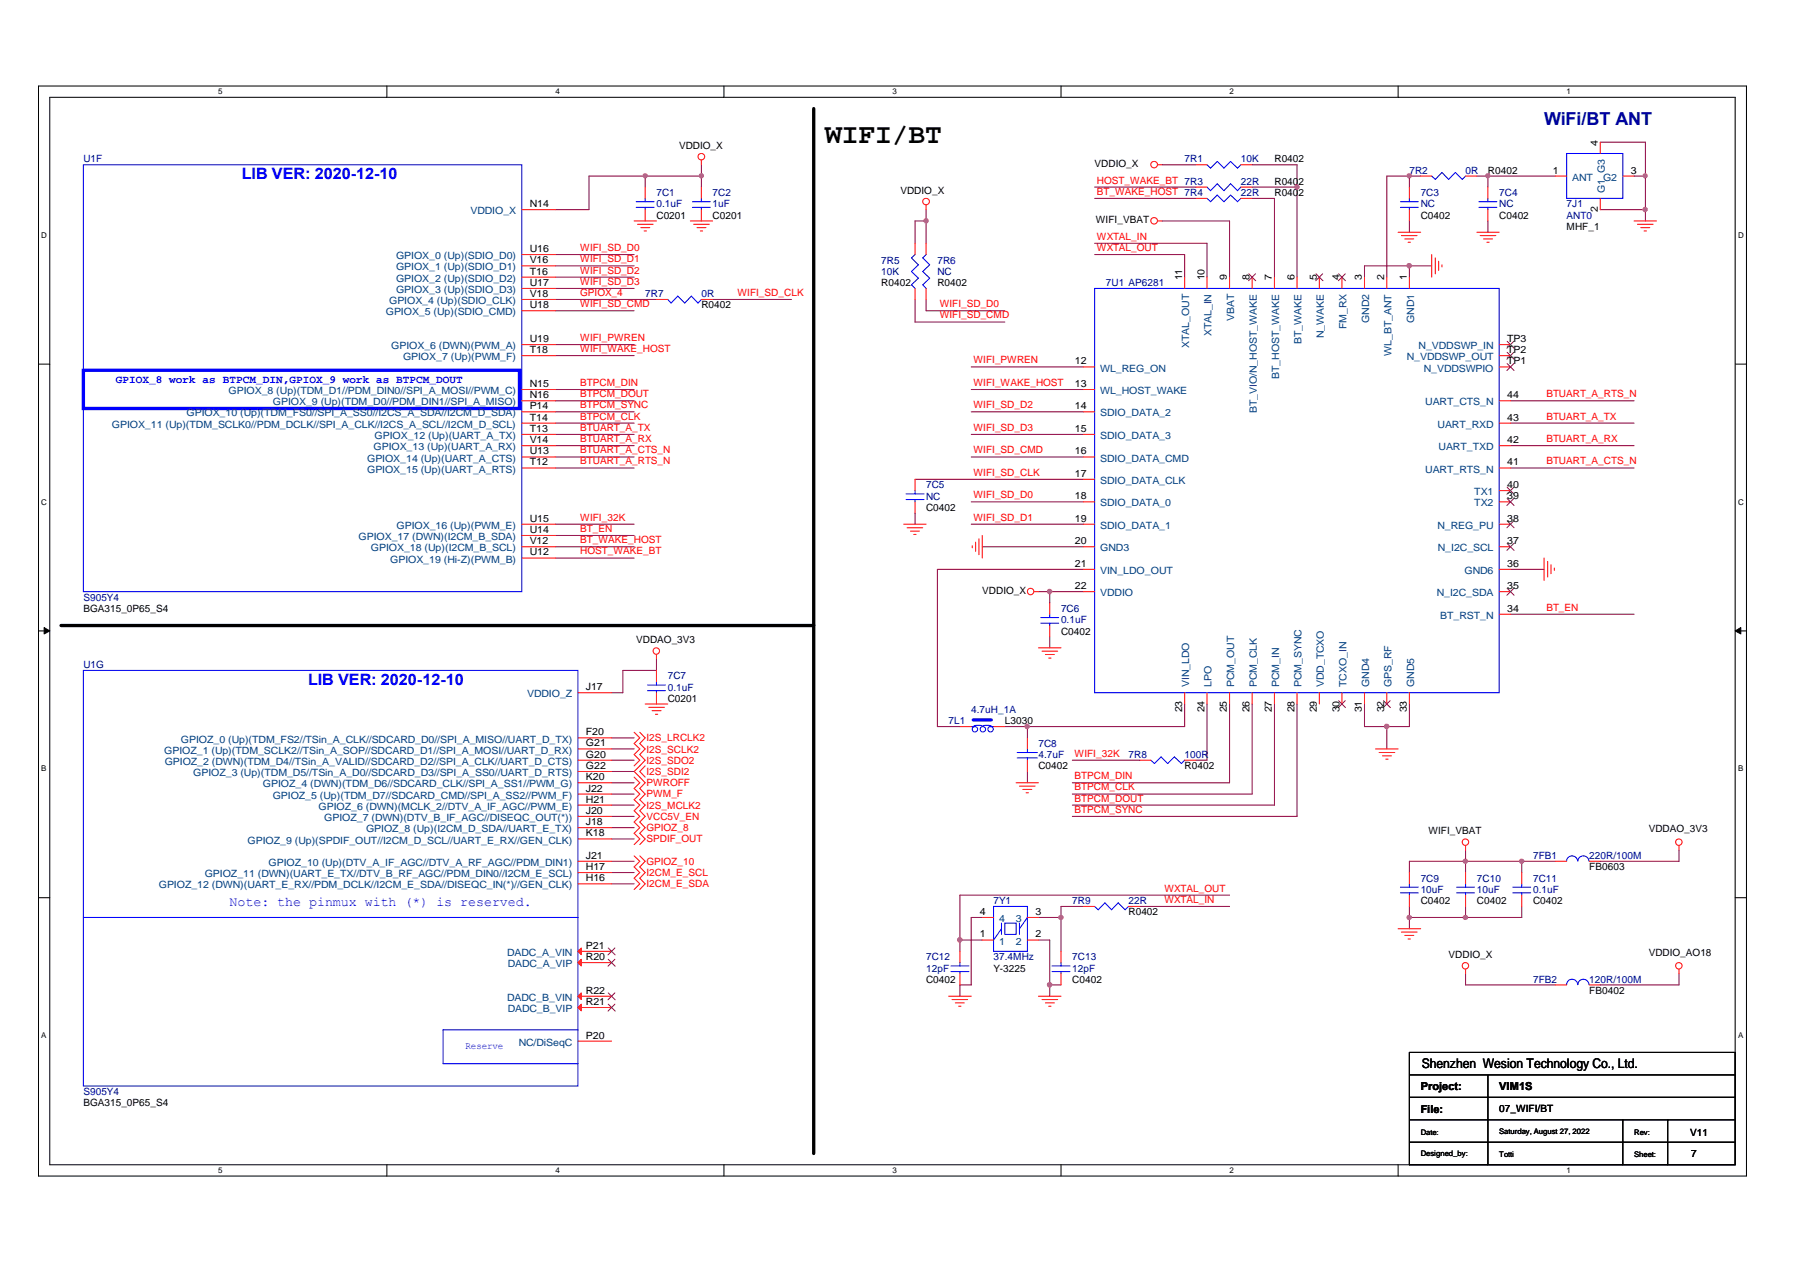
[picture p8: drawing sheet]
<svg xmlns="http://www.w3.org/2000/svg" width="297mm" height="210mm" viewBox="0 0 297 210" stroke-linecap="round" stroke-linejoin="round" font-family="sans-serif">
<defs><g id="words">
<text font-size="4.6" x="136.1" y="23.6">WIFI/BT</text>
<text font-size="3" fill="#000080" x="254.8" y="20.7">WiFi/BT ANT</text>
<g font-size="2.6" fill="#00f">
<text x="39.9" y="29.6">LIB VER: 2020-12-10</text>
<text x="50.8" y="113">LIB VER: 2020-12-10</text>
</g>
<text font-size="2.2" fill="#00f" x="37.9" y="149.5">Note: the pinmux with (*) is reserved.</text>
<text font-size="2.2" x="234.6" y="176.2">Shenzhen Wesion Technology Co., Ltd.</text>
<text font-size="1.8" fill="#00f" x="19.1" y="63.2">GPIOX_8 work as BTPCM_DIN,GPIOX_9 work as BTPCM_DOUT</text>
<g font-size="1.8">
<text x="234.4" y="179.8">Project:</text>
<text x="247.4" y="179.8">VIM1S</text>
<text x="234.4" y="183.7">File:</text>
</g>
<g font-size="1.7" fill="#000080">
<text x="13.8" y="26.8">U1F</text>
<text x="195.5" y="26.8">7R1</text>
<text x="204.8" y="26.8">10K</text>
<text x="232.6" y="28.7">7R2</text>
<text x="241.9" y="28.7">0R</text>
<text x="108.3" y="32.4">7C1</text>
<text x="108.3" y="34.2">0.1uF</text>
<text x="117.6" y="32.4">7C2</text>
<text x="117.6" y="34.2">1uF</text>
<text x="204.8" y="32.4">22R</text>
<text x="204.8" y="30.5">22R</text>
<text x="234.4" y="32.4">7C3</text>
<text x="234.4" y="34.2">NC</text>
<text x="247.4" y="32.4">7C4</text>
<text x="247.4" y="34.2">NC</text>
<text x="258.5" y="34.2">7J1</text>
<text x="258.5" y="36.1">ANT0</text>
<text x="145.4" y="43.5">7R5</text>
<text x="145.4" y="45.4">10K</text>
<text x="154.7" y="43.5">7R6</text>
<text x="154.7" y="45.4">NC</text>
<text x="182.5" y="47.2">7U1 AP6281</text>
<text x="106.5" y="49.1">7R7</text>
<text x="115.7" y="49.1">0R</text>
<text x="152.8" y="80.6">7C5</text>
<text x="152.8" y="82.4">NC</text>
<text x="13.8" y="99.1">S905Y4</text>
<text x="175.1" y="101">7C6</text>
<text x="175.1" y="102.8">0.1uF</text>
<text x="13.8" y="110.3">U1G</text>
<text x="110.2" y="112.1">7C7</text>
<text x="110.2" y="114">0.1uF</text>
<text x="156.5" y="119.5">7L1</text>
<text x="160.3" y="117.7">4.7uH_1A</text>
<text x="171.4" y="123.2">7C8</text>
<text x="171.4" y="125.1">4.7uF</text>
<text x="186.2" y="125.1">7R8</text>
<text x="195.5" y="125.1">100R</text>
<text x="253" y="141.8">7FB1</text>
<text x="262.3" y="141.8">220R/100M</text>
<text x="164" y="149.2">7Y1</text>
<text x="177" y="149.2">7R9</text>
<text x="186.2" y="149.2">22R</text>
<text x="234.4" y="145.5">7C9</text>
<text x="234.4" y="147.3">10uF</text>
<text x="243.7" y="145.5">7C10</text>
<text x="243.7" y="147.3">10uF</text>
<text x="253" y="145.5">7C11</text>
<text x="253" y="147.3">0.1uF</text>
<text x="152.8" y="158.5">7C12</text>
<text x="152.8" y="160.3">12pF</text>
<text x="164" y="158.5">37.4MHz</text>
<text x="177" y="158.5">7C13</text>
<text x="177" y="160.3">12pF</text>
<text x="253" y="162.2">7FB2</text>
<text x="262.3" y="162.2">120R/100M</text>
<text x="13.8" y="180.7">S905Y4</text>
</g>
<g font-size="1.7">
<text x="112.1" y="24.6">VDDIO_X</text>
<text x="180.6" y="27.6">VDDIO_X</text>
<text x="210.3" y="26.8">R0402</text>
<text x="245.5" y="28.7">R0402</text>
<text x="256.2" y="28.6">1</text>
<text x="263.7" y="24" transform="rotate(-90 263.7 24)">4</text>
<text x="269.1" y="28.6">3</text>
<text x="87.4" y="34.2">N14</text>
<text x="148.6" y="32">VDDIO_X</text>
<text x="210.3" y="32.4">R0402</text>
<text x="210.3" y="30.5">R0402</text>
<text x="263.7" y="35" transform="rotate(-90 263.7 35)">2</text>
<text x="87.4" y="41.6">U16</text>
<text x="108.3" y="36.1">C0201</text>
<text x="117.6" y="36.1">C0201</text>
<text x="180.8" y="36.8">WIFI_VBAT</text>
<text x="234.4" y="36.1">C0402</text>
<text x="247.4" y="36.1">C0402</text>
<text x="258.5" y="37.9">MHF_1</text>
<text x="87.4" y="43.4">V16</text>
<text x="87.4" y="45.3">T16</text>
<text x="87.4" y="47.2">U17</text>
<text x="145.4" y="47.2">R0402</text>
<text x="154.7" y="47.2">R0402</text>
<text x="195.1" y="46.3" transform="rotate(-90 195.1 46.3)">11</text>
<text x="198.8" y="46.3" transform="rotate(-90 198.8 46.3)">10</text>
<text x="202.5" y="46.3" transform="rotate(-90 202.5 46.3)">9</text>
<text x="206.2" y="46.3" transform="rotate(-90 206.2 46.3)">8</text>
<text x="209.9" y="46.3" transform="rotate(-90 209.9 46.3)">7</text>
<text x="213.6" y="46.3" transform="rotate(-90 213.6 46.3)">6</text>
<text x="217.3" y="46.3" transform="rotate(-90 217.3 46.3)">5</text>
<text x="221" y="46.3" transform="rotate(-90 221 46.3)">4</text>
<text x="224.7" y="46.3" transform="rotate(-90 224.7 46.3)">3</text>
<text x="228.4" y="46.3" transform="rotate(-90 228.4 46.3)">2</text>
<text x="232.2" y="46.3" transform="rotate(-90 232.2 46.3)">1</text>
<text x="87.4" y="49">V18</text>
<text x="87.4" y="50.9">U18</text>
<text x="115.7" y="50.9">R0402</text>
<text x="87.4" y="56.4">U19</text>
<text x="87.4" y="58.3">T18</text>
<text x="248.7" y="58.3">TP2</text>
<text x="248.7" y="56.4">TP3</text>
<text x="87.4" y="63.9">N15</text>
<text x="87.4" y="65.7">N16</text>
<text x="177.4" y="63.9">13</text>
<text x="177.4" y="60.1">12</text>
<text x="248.7" y="65.7">44</text>
<text x="248.7" y="60.1">TP1</text>
<text x="87.4" y="67.5">P14</text>
<text x="87.4" y="69.4">T14</text>
<text x="87.4" y="71.3">T13</text>
<text x="177.4" y="67.5">14</text>
<text x="177.4" y="71.3">15</text>
<text x="248.7" y="69.4">43</text>
<text x="87.4" y="73.1">V14</text>
<text x="87.4" y="75">U13</text>
<text x="87.4" y="76.8">T12</text>
<text x="177.4" y="75">16</text>
<text x="248.7" y="73.1">42</text>
<text x="248.7" y="76.8">41</text>
<text x="177.4" y="82.4">18</text>
<text x="177.4" y="78.7">17</text>
<text x="248.7" y="82.4">39</text>
<text x="248.7" y="80.5">40</text>
<text x="87.4" y="86.1">U15</text>
<text x="87.4" y="87.9">U14</text>
<text x="87.4" y="89.8">V12</text>
<text x="152.8" y="84.3">C0402</text>
<text x="177.4" y="86.1">19</text>
<text x="177.4" y="89.8">20</text>
<text x="248.7" y="89.8">37</text>
<text x="248.7" y="86.1">38</text>
<text x="87.4" y="91.7">U12</text>
<text x="177.4" y="93.5">21</text>
<text x="248.7" y="93.5">36</text>
<text x="13.8" y="101">BGA315_0P65_S4</text>
<text x="162.1" y="98">VDDIO_X</text>
<text x="177.4" y="97.2">22</text>
<text x="248.7" y="97.2">35</text>
<text x="248.7" y="100.9">34</text>
<text x="105" y="106.2">VDDAO_3V3</text>
<text x="175.1" y="104.7">C0402</text>
<text x="96.7" y="113.9">J17</text>
<text x="110.2" y="115.8">C0201</text>
<text x="165.8" y="119.5">L3030</text>
<text x="195.1" y="117.6" transform="rotate(-90 195.1 117.6)">23</text>
<text x="198.8" y="117.6" transform="rotate(-90 198.8 117.6)">24</text>
<text x="202.5" y="117.6" transform="rotate(-90 202.5 117.6)">25</text>
<text x="206.2" y="117.6" transform="rotate(-90 206.2 117.6)">26</text>
<text x="209.9" y="117.6" transform="rotate(-90 209.9 117.6)">27</text>
<text x="213.6" y="117.6" transform="rotate(-90 213.6 117.6)">28</text>
<text x="217.3" y="117.6" transform="rotate(-90 217.3 117.6)">29</text>
<text x="221" y="117.6" transform="rotate(-90 221 117.6)">30</text>
<text x="224.7" y="117.6" transform="rotate(-90 224.7 117.6)">31</text>
<text x="228.4" y="117.6" transform="rotate(-90 228.4 117.6)">32</text>
<text x="232.2" y="117.6" transform="rotate(-90 232.2 117.6)">33</text>
<text x="96.7" y="121.3">F20</text>
<text x="96.7" y="123.2">G21</text>
<text x="96.7" y="125">G20</text>
<text x="96.7" y="126.9">G22</text>
<text x="96.7" y="128.7">K20</text>
<text x="96.7" y="130.6">J22</text>
<text x="171.4" y="126.9">C0402</text>
<text x="195.5" y="126.9">R0402</text>
<text x="96.7" y="132.4">H21</text>
<text x="96.7" y="134.3">J20</text>
<text x="96.7" y="136.2">J18</text>
<text x="235.7" y="137.7">WIFI_VBAT</text>
<text x="272.1" y="137.3">VDDAO_3V3</text>
<text x="96.7" y="138">K18</text>
<text x="96.7" y="141.7">J21</text>
<text x="96.7" y="143.6">H17</text>
<text x="262.3" y="143.6">FB0603</text>
<text x="96.7" y="145.4">H16</text>
<text x="234.4" y="149.2">C0402</text>
<text x="243.7" y="149.2">C0402</text>
<text x="253" y="149.2">C0402</text>
<text x="161.7" y="154.7">1</text>
<text x="161.7" y="151">4</text>
<text x="170.9" y="154.7">2</text>
<text x="170.9" y="151">3</text>
<text x="186.2" y="151.1">R0402</text>
<text x="96.7" y="156.6">P21</text>
<text x="96.7" y="158.4">R20</text>
<text x="164" y="160.3">Y-3225</text>
<text x="239.1" y="158.1">VDDIO_X</text>
<text x="272.1" y="157.7">VDDIO_AO18</text>
<text x="96.7" y="164">R22</text>
<text x="96.7" y="165.8">R21</text>
<text x="152.8" y="162.2">C0402</text>
<text x="177" y="162.2">C0402</text>
<text x="262.3" y="164">FB0402</text>
<text x="96.7" y="171.4">P20</text>
<text x="13.8" y="182.6">BGA315_0P65_S4</text>
<text x="247.4" y="183.5">07_WIFI/BT</text>
<text x="278.9" y="187.4">V11</text>
<text x="279.1" y="190.9">7</text>
</g>
<g font-size="1.7" fill="#004080">
<text x="259.5" y="29.8">ANT</text>
<text x="264.5" y="29.8">G2</text>
<text x="77.6" y="35.4">VDDIO_X</text>
<text x="264.8" y="31.8" transform="rotate(-90 264.8 31.8)">G1 G3</text>
<text x="65.4" y="42.8">GPIOX_0 (Up)(SDIO_D0)</text>
<text x="65.4" y="44.6">GPIOX_1 (Up)(SDIO_D1)</text>
<text x="65.4" y="46.5">GPIOX_2 (Up)(SDIO_D2)</text>
<text x="63.7" y="52">GPIOX_5 (Up)(SDIO_CMD)</text>
<text x="64.2" y="50.2">GPIOX_4 (Up)(SDIO_CLK)</text>
<text x="65.4" y="48.4">GPIOX_3 (Up)(SDIO_D3)</text>
<text x="203.7" y="53" transform="rotate(-90 203.7 53)">VBAT</text>
<text x="225.9" y="53.3" transform="rotate(-90 225.9 53.3)">GND2</text>
<text x="233.3" y="53.3" transform="rotate(-90 233.3 53.3)">GND1</text>
<text x="64.6" y="57.6">GPIOX_6 (DWN)(PWM_A)</text>
<text x="66.5" y="59.5">GPIOX_7 (Up)(PWM_F)</text>
<text x="196.3" y="57.5" transform="rotate(-90 196.3 57.5)">XTAL_OUT</text>
<text x="199.9" y="55.5" transform="rotate(-90 199.9 55.5)">XTAL_IN</text>
<text x="214.8" y="56.8" transform="rotate(-90 214.8 56.8)">BT_WAKE</text>
<text x="218.5" y="55.8" transform="rotate(-90 218.5 55.8)">N_WAKE</text>
<text x="222.2" y="54.4" transform="rotate(-90 222.2 54.4)">FM_RX</text>
<text x="229.6" y="58.7" transform="rotate(-90 229.6 58.7)">WL_BT_ANT</text>
<text x="232.2" y="59.5">N_VDDSWP_OUT</text>
<text x="234.1" y="57.6">N_VDDSWP_IN</text>
<text x="37.7" y="65">GPIOX_8 (Up)(TDM_D1//PDM_DIN0//SPI_A_MOSI//PWM_C)</text>
<text x="181.6" y="65">WL_HOST_WAKE</text>
<text x="181.6" y="61.3">WL_REG_ON</text>
<text x="211.1" y="62.5" transform="rotate(-90 211.1 62.5)">BT_HOST_WAKE</text>
<text x="234.9" y="61.3">N_VDDSWPIO</text>
<text x="18.5" y="70.6">GPIOX_11 (Up)(TDM_SCLK0//PDM_DCLK//SPI_A_CLK//I2CS_A_SCL//I2CM_D_SCL)</text>
<text x="30.8" y="68.7">GPIOX_10 (Up)(TDM_FS0//SPI_A_SS0//I2CS_A_SDA//I2CM_D_SDA)</text>
<text x="45" y="66.9">GPIOX_9 (Up)(TDM_D0//PDM_DIN1//SPI_A_MISO)</text>
<text x="181.6" y="68.7">SDIO_DATA_2</text>
<text x="207.4" y="68.2" transform="rotate(-90 207.4 68.2)">BT_VIO/N_HOST_WAKE</text>
<text x="235.2" y="66.9">UART_CTS_N</text>
<text x="237.2" y="70.6">UART_RXD</text>
<text x="60.6" y="76.2">GPIOX_14 (Up)(UART_A_CTS)</text>
<text x="60.6" y="78">GPIOX_15 (Up)(UART_A_RTS)</text>
<text x="61.6" y="74.3">GPIOX_13 (Up)(UART_A_RX)</text>
<text x="61.8" y="72.4">GPIOX_12 (Up)(UART_A_TX)</text>
<text x="181.6" y="76.2">SDIO_DATA_CMD</text>
<text x="181.6" y="72.4">SDIO_DATA_3</text>
<text x="235.2" y="78">UART_RTS_N</text>
<text x="237.4" y="74.3">UART_TXD</text>
<text x="181.6" y="83.6">SDIO_DATA_0</text>
<text x="181.6" y="79.9">SDIO_DATA_CLK</text>
<text x="243.3" y="83.6">TX2</text>
<text x="243.3" y="81.7">TX1</text>
<text x="59.2" y="89.1">GPIOX_17 (DWN)(I2CM_B_SDA)</text>
<text x="65.4" y="87.3">GPIOX_16 (Up)(PWM_E)</text>
<text x="181.6" y="87.3">SDIO_DATA_1</text>
<text x="237.2" y="87.3">N_REG_PU</text>
<text x="61.2" y="91">GPIOX_18 (Up)(I2CM_B_SCL)</text>
<text x="64.4" y="92.9">GPIOX_19 (Hi-Z)(PWM_B)</text>
<text x="181.6" y="91">GND3</text>
<text x="181.6" y="94.7">VIN_LDO_OUT</text>
<text x="237.3" y="91">N_I2C_SCL</text>
<text x="241.7" y="94.7">GND6</text>
<text x="181.6" y="98.4">VDDIO</text>
<text x="237.1" y="98.4">N_I2C_SDA</text>
<text x="237.7" y="102.1">BT_RST_N</text>
<text x="196.3" y="113.4" transform="rotate(-90 196.3 113.4)">VIN_LDO</text>
<text x="199.9" y="113.4" transform="rotate(-90 199.9 113.4)">LPO</text>
<text x="203.7" y="113.4" transform="rotate(-90 203.7 113.4)">PCM_OUT</text>
<text x="207.4" y="113.4" transform="rotate(-90 207.4 113.4)">PCM_CLK</text>
<text x="211.1" y="113.4" transform="rotate(-90 211.1 113.4)">PCM_IN</text>
<text x="214.8" y="113.4" transform="rotate(-90 214.8 113.4)">PCM_SYNC</text>
<text x="218.5" y="113.4" transform="rotate(-90 218.5 113.4)">VDD_TCXO</text>
<text x="222.2" y="113.4" transform="rotate(-90 222.2 113.4)">TCXO_IN</text>
<text x="225.9" y="113.4" transform="rotate(-90 225.9 113.4)">GND4</text>
<text x="229.6" y="113.4" transform="rotate(-90 229.6 113.4)">GPS_RF</text>
<text x="233.3" y="113.4" transform="rotate(-90 233.3 113.4)">GND5</text>
<text x="87" y="115.1">VDDIO_Z</text>
<text x="27.1" y="124.3">GPIOZ_1 (Up)(TDM_SCLK2//TSin_A_SOP//SDCARD_D1//SPI_A_MOSI//UART_D_RX)</text>
<text x="29.8" y="122.5">GPIOZ_0 (Up)(TDM_FS2//TSin_A_CLK//SDCARD_D0//SPI_A_MISO//UART_D_TX)</text>
<text x="27.2" y="126.2">GPIOZ_2 (DWN)(TDM_D4//TSin_A_VALID//SDCARD_D2//SPI_A_CLK//UART_D_CTS)</text>
<text x="31.9" y="128.1">GPIOZ_3 (Up)(TDM_D5//TSin_A_D0//SDCARD_D3//SPI_A_SS0//UART_D_RTS)</text>
<text x="43.4" y="129.9">GPIOZ_4 (DWN)(TDM_D6//SDCARD_CLK//SPI_A_SS1//PWM_G)</text>
<text x="45" y="131.8">GPIOZ_5 (Up)(TDM_D7//SDCARD_CMD//SPI_A_SS2//PWM_F)</text>
<text x="52.6" y="133.6">GPIOZ_6 (DWN)(MCLK_2//DTV_A_IF_AGC//PWM_E)</text>
<text x="53.5" y="135.5">GPIOZ_7 (DWN)(DTV_B_IF_AGC//DISEQC_OUT(*))</text>
<text x="60.4" y="137.3">GPIOZ_8 (Up)(I2CM_D_SDA//UART_E_TX)</text>
<text x="40.9" y="139.2">GPIOZ_9 (Up)(SPDIF_OUT//I2CM_D_SCL//UART_E_RX//GEN_CLK)</text>
<text x="44.3" y="142.9">GPIOZ_10 (Up)(DTV_A_IF_AGC//DTV_A_RF_AGC//PDM_DIN1)</text>
<text x="26.2" y="146.6">GPIOZ_12 (DWN)(UART_E_RX//PDM_DCLK//I2CM_E_SDA//DISEQC_IN(*)//GEN_CLK)</text>
<text x="33.8" y="144.8">GPIOZ_11 (DWN)(UART_E_TX//DTV_B_RF_AGC//PDM_DIN0//I2CM_E_SCL)</text>
<text x="164.9" y="155.9">1</text>
<text x="164.9" y="152.2">4</text>
<text x="167.6" y="155.9">2</text>
<text x="167.6" y="152.2">3</text>
<text x="83.7" y="157.7">DADC_A_VIN</text>
<text x="83.8" y="159.6">DADC_A_VIP</text>
<text x="83.7" y="165.2">DADC_B_VIN</text>
<text x="83.8" y="167">DADC_B_VIP</text>
<text x="85.6" y="172.6">NC/DiSeqC</text>
</g>
<g font-size="1.7" fill="#f00">
<text x="181" y="32.1">BT_WAKE_HOST 7R4</text>
<text x="181" y="30.3">HOST_WAKE_BT 7R3</text>
<text x="95.8" y="41.4">WIFI_SD_D0</text>
<text x="181" y="41.4">WXTAL_OUT</text>
<text x="181" y="39.6">WXTAL_IN</text>
<text x="95.8" y="43.3">WIFI_SD_D1</text>
<text x="95.8" y="45.1">WIFI_SD_D2</text>
<text x="95.8" y="47">WIFI_SD_D3</text>
<text x="95.8" y="48.8">GPIOX_4</text>
<text x="95.8" y="50.7">WIFI_SD_CMD</text>
<text x="121.7" y="48.8">WIFI_SD_CLK</text>
<text x="155.1" y="50.7">WIFI_SD_D0</text>
<text x="155.1" y="52.5">WIFI_SD_CMD</text>
<text x="95.8" y="58.1">WIFI_WAKE_HOST</text>
<text x="95.8" y="56.3">WIFI_PWREN</text>
<text x="160.7" y="60">WIFI_PWREN</text>
<text x="95.8" y="63.7">BTPCM_DIN</text>
<text x="95.8" y="65.5">BTPCM_DOUT</text>
<text x="160.7" y="63.7">WIFI_WAKE_HOST</text>
<text x="255.2" y="65.5">BTUART_A_RTS_N</text>
<text x="95.8" y="71.1">BTUART_A_TX</text>
<text x="95.8" y="67.4">BTPCM_SYNC</text>
<text x="95.8" y="69.2">BTPCM_CLK</text>
<text x="160.7" y="67.4">WIFI_SD_D2</text>
<text x="160.7" y="71.1">WIFI_SD_D3</text>
<text x="255.2" y="69.2">BTUART_A_TX</text>
<text x="95.8" y="74.8">BTUART_A_CTS_N</text>
<text x="95.8" y="76.6">BTUART_A_RTS_N</text>
<text x="95.8" y="73">BTUART_A_RX</text>
<text x="160.7" y="74.8">WIFI_SD_CMD</text>
<text x="255.2" y="73">BTUART_A_RX</text>
<text x="255.2" y="76.6">BTUART_A_CTS_N</text>
<text x="160.7" y="78.5">WIFI_SD_CLK</text>
<text x="160.7" y="82.2">WIFI_SD_D0</text>
<text x="95.8" y="85.9">WIFI_32K</text>
<text x="95.8" y="87.8">BT_EN</text>
<text x="95.8" y="89.6">BT_WAKE_HOST</text>
<text x="160.7" y="85.9">WIFI_SD_D1</text>
<text x="95.8" y="91.5">HOST_WAKE_BT</text>
<text x="255.2" y="100.8">BT_EN</text>
<text x="106.7" y="122.3">I2S_LRCLK2</text>
<text x="106.7" y="124.2">I2S_SCLK2</text>
<text x="106.7" y="126">I2S_SDO2</text>
<text x="177.3" y="124.9">WIFI_32K</text>
<text x="106.7" y="127.9">I2S_SDI2</text>
<text x="106.7" y="131.6">PWM_F</text>
<text x="106.7" y="129.7">PWROFF</text>
<text x="177.3" y="128.6">BTPCM_DIN</text>
<text x="177.3" y="130.4">BTPCM_CLK</text>
<text x="106.7" y="133.4">I2S_MCLK2</text>
<text x="106.7" y="135.3">VCC5V_EN</text>
<text x="106.7" y="137.1">GPIOZ_8</text>
<text x="177.3" y="132.3">BTPCM_DOUT</text>
<text x="177.3" y="134.1">BTPCM_SYNC</text>
<text x="106.7" y="139">SPDIF_OUT</text>
<text x="106.7" y="142.7">GPIOZ_10</text>
<text x="106.7" y="144.5">I2CM_E_SCL</text>
<text x="106.7" y="146.4">I2CM_E_SDA</text>
<text x="192.2" y="147.1">WXTAL_OUT</text>
<text x="192.2" y="149">WXTAL_IN</text>
</g>
<text font-size="1.7" fill="#00f" x="76.8" y="173.1">Reserve</text>
<g font-size="1.3">
<text x="36" y="15.6">5</text>
<text x="91.7" y="15.6">4</text>
<text x="147.3" y="15.6">3</text>
<text x="202.9" y="15.6">2</text>
<text x="258.5" y="15.6">1</text>
<text x="6.8" y="39.3">D</text>
<text x="286.8" y="39.3">D</text>
<text x="6.8" y="83.3">C</text>
<text x="286.8" y="83.3">C</text>
<text x="6.8" y="127.3">B</text>
<text x="286.8" y="127.3">B</text>
<text x="6.8" y="171.3">A</text>
<text x="286.8" y="171.3">A</text>
<text x="234.4" y="187.3">Date:</text>
<text x="234.4" y="190.8">Designed_by:</text>
<text x="247.4" y="187.1">Saturday, August 27, 2022</text>
<text x="247.4" y="191">Totti</text>
<text x="269.7" y="187.3">Rev:</text>
<text x="269.7" y="191">Sheet:</text>
<text x="36" y="193.6">5</text>
<text x="91.7" y="193.6">4</text>
<text x="147.3" y="193.6">3</text>
<text x="202.9" y="193.6">2</text>
<text x="258.5" y="193.6">1</text>
</g>
</g></defs>
<path d="M6.3 14.2h281.9v179.9h-281.9zM8.2 16.1h278.1v176.1h-278.1z" fill="none" stroke="#000" stroke-width=".17"/>
<g fill="#fff">
<path d="M36 14.4h.7v1.5h-.7z"/>
<path d="M36 192.4h.7v1.5h-.7z"/>
</g>
<path d="M63.8 14.2v1.9M63.8 192.2v1.9" fill="none" stroke="#000" stroke-width=".17"/>
<g fill="#fff">
<path d="M91.7 14.4h.7v1.5h-.7z"/>
<path d="M91.7 192.4h.7v1.5h-.7z"/>
</g>
<path d="M119.5 14.2v1.9M119.5 192.2v1.9" fill="none" stroke="#000" stroke-width=".17"/>
<g fill="#fff">
<path d="M147.3 14.4h.7v1.5h-.7z"/>
<path d="M147.3 192.4h.7v1.5h-.7z"/>
</g>
<path d="M175.1 14.2v1.9M175.1 192.2v1.9" fill="none" stroke="#000" stroke-width=".17"/>
<g fill="#fff">
<path d="M202.9 14.4h.7v1.5h-.7z"/>
<path d="M202.9 192.4h.7v1.5h-.7z"/>
</g>
<path d="M230.7 14.2v1.9M230.7 192.2v1.9" fill="none" stroke="#000" stroke-width=".17"/>
<g fill="#fff">
<path d="M258.5 14.4h.7v1.5h-.7z"/>
<path d="M258.5 192.4h.7v1.5h-.7z"/>
<path d="M6.8 38.1h.9v1.5h-.9z"/>
<path d="M286.8 38.1h.9v1.5h-.9z"/>
<path d="M6.8 82.1h.9v1.5h-.9z"/>
<path d="M286.8 82.1h.9v1.5h-.9z"/>
</g>
<path d="M6.3 60.1h1.9M286.3 60.1h1.9" fill="none" stroke="#000" stroke-width=".17"/>
<g fill="#fff">
<path d="M6.8 126.1h.9v1.5h-.9z"/>
<path d="M286.8 126.1h.9v1.5h-.9z"/>
</g>
<path d="M6.3 104.1h1.9M286.3 104.1h1.9" fill="none" stroke="#000" stroke-width=".17"/>
<g fill="#000" stroke="#000" stroke-width=".17">
<path d="M7.3 103.6l.9 .5-.9 .5z" fill-rule="evenodd"/>
<path d="M286.3 104.1l1-.5v1z" fill-rule="evenodd"/>
</g>
<g fill="#fff">
<path d="M6.8 170.2h.8v1.4h-.8z"/>
<path d="M286.8 170.2h.8v1.4h-.8z"/>
</g>
<path d="M6.3 148.1h1.9M286.3 148.1h1.9M232.6 173.7h53.7v18.5h-53.7zM232.6 177.4h53.7M245.5 177.4v14.8M232.6 188.5h53.7M232.6 184.8h53.7M232.6 181.1h53.7M267.8 184.8v7.4M275.2 184.8v7.4" fill="none" stroke="#000" stroke-width=".17"/>
<path d="M134.3 17.9v172.4M10.1 103.2h124.2" fill="none" stroke="#000" stroke-width=".55"/>
<g fill="none" stroke="#800040" stroke-width=".17">
<path d="M106.5 29.1v1.8M115.7 29.1h-18.5v5.5h-5.5M115.7 27.2v3.7M152.8 34.6v5.5M152.8 36.5h-1.8v3.6M180.6 32.7h16.8M180.6 30.9h16.8M191.8 36.5h11.1v9.2M191.8 27.2h5.6M206.6 32.7h3.7v13M206.6 30.9h7.4M206.6 27.2h7.4v18.5"/>
<path d="M232.6 29.1v1.8M232.6 36.5v1.8M234.4 29.1h-5.5v16.6M243.7 29.1h13M245.5 29.1v1.8M245.5 36.5v1.8M264.1 34.6h7.4M264.1 23.5h7.4v13M269.7 29.1h1.8M91.7 49.4h16.6M91.7 42h12.9M91.7 43.9h12.9"/>
<path d="M91.7 45.7h12.9M91.7 47.6h12.9M91.7 51.3h12.9M91.7 58.7h12.9M91.7 56.9h12.9M117.6 49.4h13M151 49.4v3.7h14.8M152.8 49.4v1.9h13M180.6 42h14.9v3.7M180.6 40.1h18.6v5.6M232.6 43.9v1.8M236.3 43.9h-11.1v1.8"/>
<path d="M91.7 71.7h12.9M91.7 75.4h12.9M91.7 77.2h12.9M91.7 73.5h12.9M91.7 64.3h12.9M91.7 66.1h12.9M91.7 68h12.9M91.7 69.8h12.9M151 79.1h27.8M160.3 71.7h18.5M160.3 75.4h18.5M160.3 64.3h18.5"/>
<path d="M160.3 68h18.5M160.3 60.6h18.5M249.3 77.2h20.4M249.3 73.5h20.4M249.3 66.1h20.4M249.3 69.8h20.4M91.7 86.5h12.9M91.7 88.4h12.9M91.7 90.2h12.9M91.7 92.1h12.9M151 84.7v1.8M160.3 86.5h18.5"/>
<path d="M160.3 82.8h18.5M162.1 90.2h16.7M171.4 97.6h7.4M173.2 97.6v1.9M178.8 94h-24.1v25.9h3.7M249.3 94h5.5M108.3 108.8v1.8h-5.5v3.7h-1.9M169.5 119.9v1.9M173.2 105v1.9M195.5 116.2v3.7h-29.7M199.2 116.2v9.2h-1.8M202.9 116.2v13h-25.9"/>
<path d="M206.6 116.2v14.8h-29.6M210.3 116.2v16.7h-33.3M214 116.2v18.5h-37M225.2 116.2v3.7h7.4v-3.7M228.9 119.9v3.7M249.3 101.4h20.4M100.9 125.4h3.7M100.9 132.9h3.7M100.9 127.3h3.7M100.9 123.6h3.7M100.9 121.8h3.7M100.9 131h3.7"/>
<path d="M100.9 138.4h3.7M100.9 134.7h3.7M100.9 136.6h3.7M100.9 129.2h3.7M169.5 127.3v1.9M177 125.4h11.1M100.9 142.1h3.7M100.9 144h3.7M100.9 145.9h3.7M158.4 155.1h3.7M162.1 151.4h-1.8v11.1h-1.9v1.9M171.4 151.4h3.7"/>
<path d="M171.4 155.1h1.8v9.3M178.8 149.6h-3.7v7.4M188.1 149.6h14.8M202.9 147.7h-44.5v9.3M232.6 149.6v3.7M241.9 140.3v3.7M241.9 149.6v1.8M251.1 142.1v1.9M251.1 149.6v1.8h-18.5M256.7 142.1h-24.1v1.9M277.1 140.3v1.8h-13M173.2 162.5h1.9"/>
<path d="M241.9 160.7v1.8h14.8M277.1 160.7v1.8h-13"/>
</g>
<g fill="#f0f" stroke="#f0f" stroke-width=".17">
<circle cx="115.7" cy="29" r=".34"/>
<circle cx="106.5" cy="29" r=".34"/>
<circle cx="241.8" cy="142.1" r=".36"/>
<circle cx="232.6" cy="151.4" r=".36"/>
<circle cx="251.1" cy="142.1" r=".36"/>
<circle cx="245.5" cy="29" r=".34"/>
<circle cx="241.8" cy="151.4" r=".36"/>
<circle cx="152.8" cy="36.4" r=".35"/>
<circle cx="271.5" cy="29" r=".34"/>
<circle cx="271.5" cy="34.6" r=".35"/>
<circle cx="175.1" cy="151.4" r=".36"/>
<circle cx="158.4" cy="155.1" r=".37"/>
<circle cx="173.2" cy="162.5" r=".37"/>
<circle cx="232.5" cy="43.8" r=".37"/>
<circle cx="232.6" cy="29" r=".36"/>
<circle cx="214" cy="30.9" r=".36"/>
<circle cx="173.2" cy="97.6" r=".37"/>
<circle cx="169.5" cy="119.9" r=".35"/>
<circle cx="228.8" cy="119.9" r=".37"/>
</g>
<g fill="none" stroke="#f00" stroke-width=".17">
<path d="M86.1 34.6h5.6M104.6 36.5h3.7M105.2 37h2.6M105.7 37.6h1.5M106.3 38.1h.4M106.5 30.9v1.8M106.5 34.6v1.9M113.9 36.5h3.7M114.5 37h2.6M115 37.6h1.5M115.6 38.1h.4M115.7 26.4v.8"/>
<path d="M115.7 30.9v1.8M115.7 34.6v1.9M152.8 33.8v.8M191.1 36.5h.7M191.1 27.2h.7M197.4 27.2h1.8M197.4 32.7h1.8M197.4 30.9h1.8M204.8 27.2h1.8M204.8 32.7h1.8M204.8 30.9h1.8M230.7 38.3h3.7"/>
<path d="M231.3 38.9h2.5M231.8 39.4h1.5M232.4 40h.3M232.6 30.9v1.8M232.6 34.6v1.9M234.4 29.1h1.9M241.9 29.1h1.8M243.7 38.3h3.7M244.3 38.9h2.5M244.8 39.4h1.5M245.4 40h.3M245.5 30.9v1.8"/>
<path d="M245.5 34.6v1.9M256.7 29.1h1.8M264.1 23.5v1.8M264.1 32.7v1.9M267.8 29.1h1.9M269.7 36.5h3.6M270.2 37h2.6M270.8 37.6h1.4M271.3 38.1h.4M86.1 49.4h5.6M86.1 42h5.6M86.1 43.9h5.6"/>
<path d="M86.1 45.7h5.6M86.1 47.6h5.6M86.1 51.3h5.6M86.1 56.9h5.6M86.1 58.7h5.6M108.3 49.4h1.9M115.7 49.4h1.9M151 40.1v1.9M151 47.6v1.8M152.8 40.1v1.9M152.8 47.6v1.8M195.5 45.7v1.9"/>
<path d="M199.2 45.7v1.9M202.9 45.7v1.9M206.6 45.7v1.9M210.3 45.7v1.9M214 45.7v1.9M217.7 45.7v1.9M221.4 45.7v1.9M225.2 45.7v1.9M228.9 45.7v1.9M232.6 45.7v1.9M236.3 42v3.7M236.9 42.6v2.6"/>
<path d="M237.4 43.1v1.5M238 43.7v.3M247.4 56.9h1.9M247.4 58.7h1.9M86.1 64.3h5.6M86.1 66.1h5.6M86.1 68h5.6M86.1 69.8h5.6M86.1 71.7h5.6M86.1 73.5h5.6M86.1 75.4h5.6M86.1 77.2h5.6"/>
<path d="M151 79.1v1.9M178.8 64.3h1.8M178.8 68h1.8M178.8 71.7h1.8M178.8 75.4h1.8M178.8 79.1h1.8M178.8 60.6h1.8M247.4 66.1h1.9M247.4 69.8h1.9M247.4 73.5h1.9M247.4 77.2h1.9M247.4 60.6h1.9"/>
<path d="M86.1 86.5h5.6M86.1 88.4h5.6M86.1 90.2h5.6M86.1 92.1h5.6M149.1 86.5h3.7M149.7 87.1h2.6M150.2 87.6h1.5M150.8 88.2h.4M151 82.8v1.9M160.4 90.1v.3M161 89.5v1.5M161.5 88.9v2.6"/>
<path d="M162.1 88.4v3.7M170.6 97.6h.8M173.2 99.5v1.9M178.8 97.6h1.8M178.8 86.5h1.8M178.8 90.2h1.8M178.8 82.8h1.8M178.8 94h1.8M247.4 97.6h1.9M247.4 86.5h1.9M247.4 90.2h1.9M247.4 82.8h1.9"/>
<path d="M247.4 94h1.9M247.4 81h1.9M254.8 92.1v3.7M255.4 92.6v2.6M255.9 93.2v1.5M256.5 93.7v.4M95.4 114.3h5.5M106.5 116.2h3.7M107.1 116.7h2.5M107.6 117.3h1.5M108.2 117.9h.3M108.3 108v.8"/>
<path d="M108.3 110.6v1.9M108.3 114.3v1.9M158.4 119.9h1.9M164 119.9h1.8M171.4 106.9h3.7M172 107.5h2.5M172.5 108h1.5M173.1 108.6h.3M173.2 103.2v1.8M195.5 114.3v1.9M199.2 114.3v1.9M202.9 114.3v1.9"/>
<path d="M206.6 114.3v1.9M210.3 114.3v1.9M214 114.3v1.9M217.7 114.3v1.9M221.4 114.3v1.9M225.2 114.3v1.9M228.9 114.3v1.9M232.6 114.3v1.9M247.4 101.4h1.9M95.4 129.2h5.5M95.4 123.6h5.5M95.4 125.4h5.5"/>
<path d="M95.4 121.8h5.5M95.4 127.3h5.5M95.4 131h5.5M95.4 138.4h5.5M95.4 132.9h5.5M95.4 134.7h5.5M95.4 136.6h5.5M104.6 120.8l1 1-1 .9 1 .9-1 .9 1 .9-1 1M104.6 128.2l1 1-1 .9 1 .9-1 1 1 .9-1 .9 1 .9-1 1 1 .9-1 .9 1 .9-1 1M105.6 120.8l.9 1-.9 .9 .9 .9-.9 .9 .9 .9-1.9 1.9 1.9 1.9-.9 .9 .9 .9-.9 1 .9 .9-.9 .9 .9 .9-.9 1 .9 .9-.9 .9 .9 .9-.9 1M106.5 126.4l-.9 .9 .9 .9M167.7 129.2h3.7"/>
<path d="M168.2 129.7h2.6M168.8 130.3h1.5M169.3 130.8h.4M169.5 121.8v1.8M169.5 125.4v1.9M188.1 125.4h1.8M195.5 125.4h1.9M227 123.6h3.7M227.6 124.2h2.6M228.1 124.7h1.5M228.7 125.3h.4M241.9 139.5v.8"/>
<path d="M277.1 139.5v.8M95.4 157h5.5M95.4 158.8h5.5M95.4 142.1h5.5M95.4 144h5.5M95.4 145.9h5.5M104.6 141.2l1 .9-1 1 1 .9-1 .9 1 1-1 .9M105.6 141.2l.9 .9-.9 1 .9 .9-.9 .9 .9 1-.9 .9M158.4 157v1.8M162.1 155.1h1.9M162.1 151.4h1.9M169.5 155.1h1.9"/>
<path d="M169.5 151.4h1.9M175.1 157v1.8M178.8 149.6h1.8M186.2 149.6h1.9M230.7 153.3h3.7M231.3 153.8h2.5M231.8 154.4h1.5M232.4 155h.3M232.6 144v1.9M232.6 147.7v1.9M241.9 144v1.9M241.9 147.7v1.9"/>
<path d="M241.9 159.9v.8M251.1 144v1.9M251.1 147.7v1.9M256.7 142.1h1.8M262.3 142.1h1.8M277.1 159.9v.8M95.4 164.4h5.5M95.4 166.3h5.5M95.4 171.8h5.5M156.5 164.4h3.8M157.1 164.9h2.6M157.6 165.5h1.5"/>
<path d="M158.2 166h.4M158.4 160.7v1.8M171.4 164.4h3.7M172 164.9h2.5M172.5 165.5h1.5M173.1 166h.3M175.1 160.7v1.8M256.7 162.5h1.8M262.3 162.5h1.8"/>
<circle cx="115.7" cy="25.9" r=".55"/>
<circle cx="152.8" cy="33.3" r=".55"/>
<circle cx="190.5" cy="27.2" r=".55"/>
<circle cx="190.5" cy="36.4" r=".55"/>
<circle cx="170.1" cy="97.6" r=".54"/>
<circle cx="108.3" cy="107.4" r=".54"/>
<circle cx="241.8" cy="139" r=".54"/>
<circle cx="277" cy="139" r=".54"/>
<circle cx="241.8" cy="159.4" r=".54"/>
<circle cx="277" cy="159.4" r=".54"/>
</g>
<g fill="none" stroke="#00f" stroke-width=".17">
<path d="M13.8 27.2h72.3v70.4h-72.3zM105 33.3h2.9M105 34.2h2.9M106.5 32.7v.6M106.5 34.2v.4M114.3 33.3h2.9M114.3 34.2h2.9M115.7 32.7v.6M115.7 34.2v.4M199.2 27.2l.6 .5 1.1-1.1 1.1 1.1 1.1-1.1 1.1 1.1 .6-.5M199.2 32.7l.6 .6 1.1-1.1 1.1 1.1 1.1-1.1 1.1 1.1 .6-.6M199.2 30.9l.6 .6 1.1-1.2 1.1 1.2 1.1-1.2 1.1 1.2 .6-.6"/>
<path d="M231.1 33.3h3M231.1 34.2h3M232.6 32.7v.6M232.6 34.2v.4M236.3 29.1l.6 .5 1.1-1.1 1.1 1.1 1.1-1.1 1.1 1.1 .6-.5M244.1 33.3h2.9M244.1 34.2h2.9M245.5 32.7v.6M245.5 34.2v.4M258.5 25.3h9.3v7.4h-9.3zM110.2 49.4l.5 .6 1.1-1.1 1.2 1.1 1.1-1.1 1.1 1.1 .5-.6M151 42l-.6 .6 1.2 1.1-1.2 1.1 1.2 1.1-1.2 1.1 .6 .6"/>
<path d="M152.8 42l-.5 .6 1.1 1.1-1.1 1.1 1.1 1.1-1.1 1.1 .5 .6M180.6 47.6h66.8v66.7h-66.8zM149.5 81.5h3M149.5 82.4h3M151 81v.5M151 82.4v.4M13.8 110.6h81.6v68.6h-81.6zM106.8 113h3M106.8 114h3M108.3 112.5v.5M108.3 114v.3M160.3 119.9h.5"/>
<path d="M160.7 119.8l.7-.1 .7 .1M162.2 119.8l.7-.1 .7 .1M163.4 119.9h.6M171.7 101.9h3M171.7 102.8h3M173.2 101.4v.5M173.2 102.8v.4M167.9 124.2h3.3M167.9 125.1h3.3M169.5 123.6v.6M169.5 125.1v.3M189.9 125.4l.6 .6 1.1-1.1 1.1 1.1 1.1-1.1 1.1 1.1 .6-.6"/>
<path d="M13.8 151.4h81.6M156.9 159.4h3M158.4 158.8v.6M164 149.6h5.5v7.4h-5.5zM165.3 152.3v1.9M165.3 153.3l-1.3 1.8M165.8 152.3h1.9v1.9h-1.9zM168.2 152.3v1.9M169.5 151.4l-1.3 1.9M173.6 159.4h3M175.1 158.8v.6M180.6 149.6l.6 .5 1.1-1.1 1.1 1.1 1.1-1.1 1.2 1.1 .5-.5"/>
<path d="M231.1 146.4h3M231.1 147.3h3M232.6 145.9v.5M232.6 147.3v.4M240.4 146.4h2.9M240.4 147.3h2.9M241.9 145.9v.5M241.9 147.3v.4M249.6 146.4h3M249.6 147.3h3M251.1 145.9v.5M251.1 147.3v.4"/>
<path d="M258.5 142.1a.91 .91 0 0 1 .9-.9 .91 .91 0 0 1 .9 .9M260.4 142.1a.91 .91 0 0 1 .9-.9 .91 .91 0 0 1 .9 .9M95.4 169.9h-22.3v5.6h22.3M156.9 160.3h3M158.4 160.3v.4M173.6 160.3h3M175.1 160.3v.4M258.5 162.5a.91 .91 0 0 1 .9-.9 .91 .91 0 0 1 .9 .9M260.4 162.5a.91 .91 0 0 1 .9-.9 .91 .91 0 0 1 .9 .9"/>
<circle cx="160.9" cy="120.3" r=".45"/>
<circle cx="162.2" cy="120.3" r=".45"/>
<circle cx="163.5" cy="120.3" r=".45"/>
</g>
<path d="M13.8 61.1h71.9v6.3h-71.9zM160.6 118.8h3" fill="none" stroke="#00f" stroke-width=".55"/>
<g fill="#f00" stroke="#f00" stroke-width=".17">
<path d="M95.4 157l.5-.6v1.1z" fill-rule="evenodd"/>
<path d="M95.4 158.8l.5-.5v1.1z" fill-rule="evenodd"/>
<path d="M95.4 164.4l.5-.6v1.1z" fill-rule="evenodd"/>
<path d="M95.4 166.3l.5-.6v1.1z" fill-rule="evenodd"/>
</g>
<g fill="none" stroke="#804000" stroke-width=".17">
<path d="M206.1 45.2l1.1 1.1M207.2 45.2l-1.2 1.1M217.2 45.2l1.1 1.1M218.3 45.2l-1.2 1.1M220.9 45.2l1.1 1.1M222 45.2l-1.1 1.1M248.7 58.1l1.2 1.2M248.7 56.3l1.2 1.2M249.8 58.1l-1.1 1.2M249.8 56.3l-1.1 1.2M248.7 60l1.2 1.1M249.8 60l-1.1 1.1"/>
<path d="M248.7 89.7l1.2 1.1M248.7 97.1l1.2 1.1M248.7 82.3l1.2 1.1M248.7 86l1.2 1.1M248.7 80.4l1.2 1.1M249.8 89.7l-1.1 1.1M249.8 97.1l-1.1 1.1M249.8 82.3l-1.1 1.1M249.8 86l-1.1 1.1M249.8 80.4l-1.1 1.1M220.9 115.6l1.1 1.2M222 115.6l-1.1 1.2"/>
<path d="M228.3 115.6l1.1 1.2M229.4 115.6l-1.1 1.2M100.4 156.4l1.1 1.2M100.4 158.3l1.1 1.1M101.5 156.4l-1.2 1.2M101.5 158.3l-1.2 1.1M100.4 163.8l1.1 1.2M100.4 165.7l1.1 1.1M101.5 163.8l-1.2 1.2M101.5 165.7l-1.2 1.1"/>
</g>
<use href="#words"/>
</svg>
